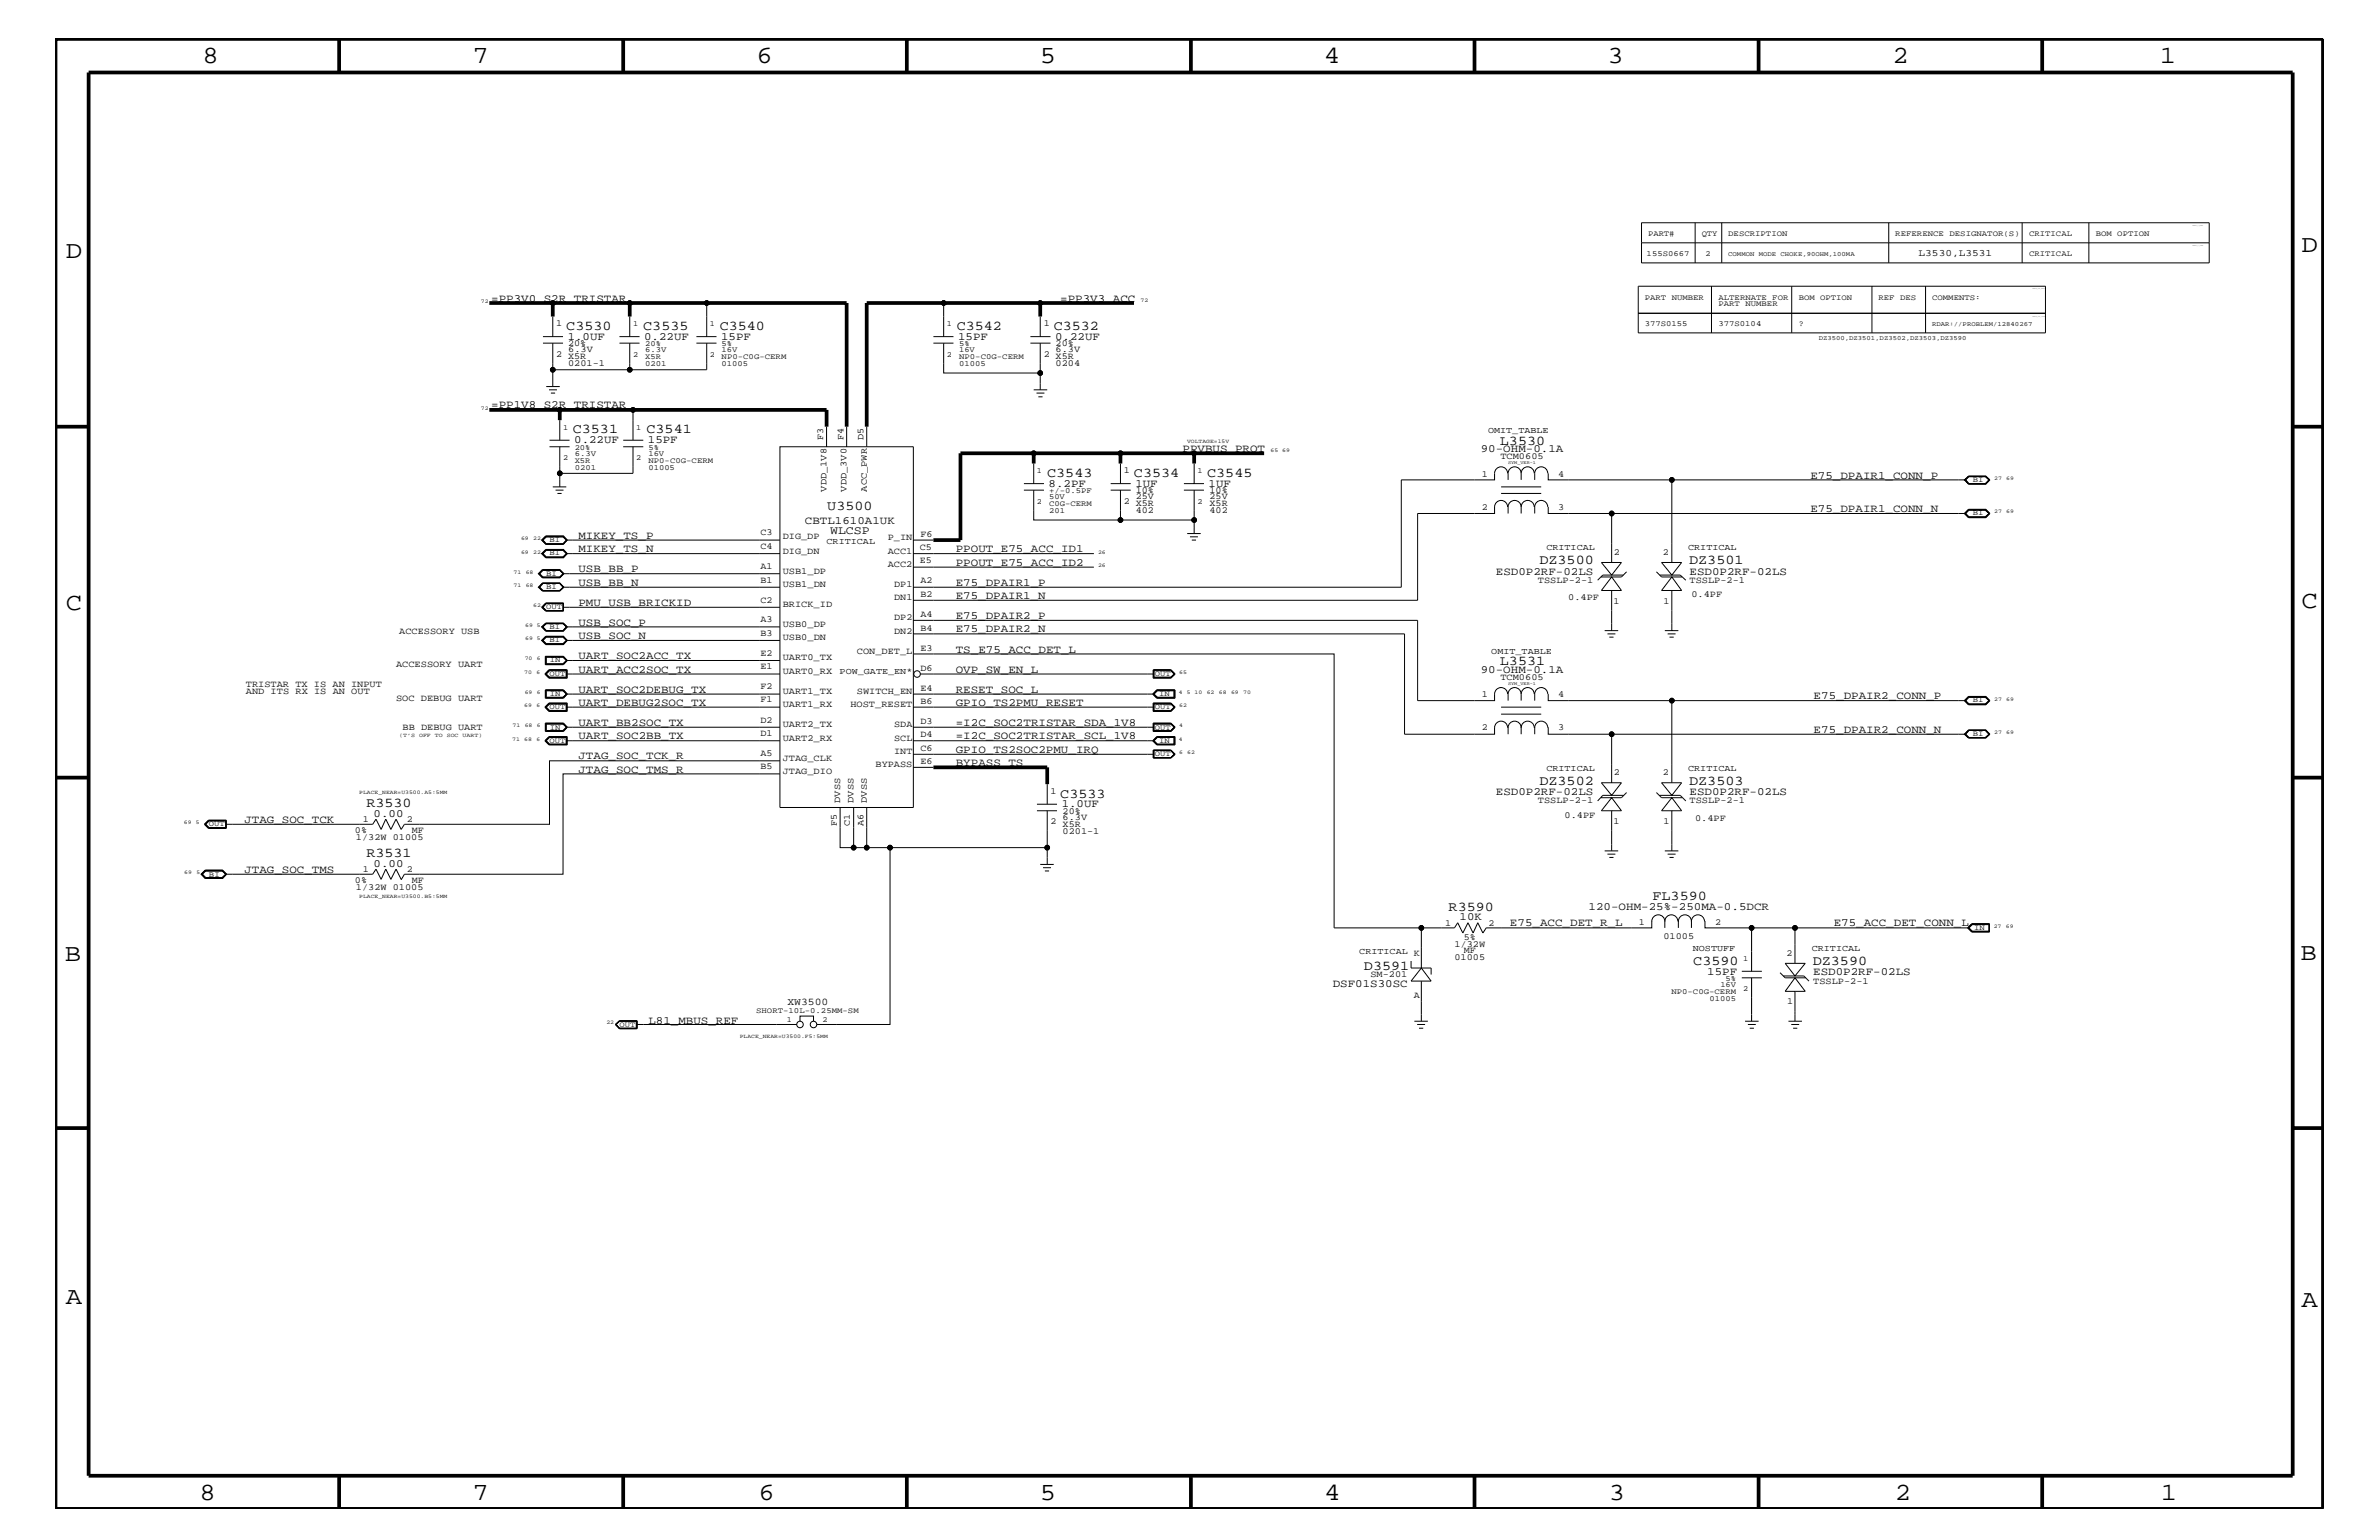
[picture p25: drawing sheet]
<svg xmlns="http://www.w3.org/2000/svg" width="432mm" height="279mm" viewBox="0 0 432 279" stroke-linecap="round" stroke-linejoin="round" font-family="sans-serif">
<defs><g id="words">
<g font-size="4.5">
<text x="36.7" y="11.5">8</text>
<text x="85.8" y="11.5">7</text>
<text x="137.3" y="11.5">6</text>
<text x="188.7" y="11.5">5</text>
<text x="240.3" y="11.5">4</text>
<text x="291.8" y="11.5">3</text>
<text x="343.5" y="11.5">2</text>
<text x="392" y="11.5">1</text>
<text x="11.9" y="46.8">D</text>
<text x="417.7" y="45.7">D</text>
<text x="11.9" y="110.6">C</text>
<text x="417.7" y="110.3">C</text>
<text x="11.8" y="174.3">B</text>
<text x="417.6" y="174.2">B</text>
<text x="11.9" y="236.7">A</text>
<text x="417.7" y="237.1">A</text>
<text x="36.2" y="272.1">8</text>
<text x="85.8" y="272.1">7</text>
<text x="137.7" y="272.1">6</text>
<text x="188.7" y="272.1">5</text>
<text x="240.4" y="272.1">4</text>
<text x="292" y="272.1">3</text>
<text x="343.9" y="272.1">2</text>
<text x="392.2" y="272.1">1</text>
</g>
<g font-size="2.5">
<text x="102.8" y="59.8">C3530</text>
<text x="116.8" y="59.8">C3535</text>
<text x="130.6" y="59.8">C3540</text>
<text x="173.7" y="59.8">C3542</text>
<text x="191.3" y="59.8">C3532</text>
<text x="104" y="78.6">C3531</text>
<text x="117.3" y="78.6">C3541</text>
<text x="272.2" y="80.7">L3530</text>
<text x="190.1" y="86.5">C3543</text>
<text x="205.8" y="86.5">C3534</text>
<text x="219.1" y="86.5">C3545</text>
<text x="150.2" y="92.6">U3500</text>
<text x="279.4" y="102.4">DZ3500</text>
<text x="306.6" y="102.4">DZ3501</text>
<text x="272.2" y="120.7">L3531</text>
<text x="279.4" y="142.4">DZ3502</text>
<text x="306.6" y="142.4">DZ3503</text>
<text x="66.5" y="146.5">R3530</text>
<text x="192.4" y="144.7">C3533</text>
<text x="66.5" y="155.6">R3531</text>
<text x="262.9" y="165.3">R3590</text>
<text x="299.9" y="163.4">FL3590</text>
<text x="247.6" y="176">D3591</text>
<text x="307.3" y="175">C3590</text>
<text x="329" y="175.1">DZ3590</text>
</g>
<text font-size="2.1" x="150.7" y="96.8">WLCSP</text>
<g font-size="2">
<text x="89.2" y="54.7">=PP3V0_S2R_TRISTAR</text>
<text x="192.4" y="54.7">=PP3V3_ACC</text>
<text x="103" y="61.7">1.0UF</text>
<text x="116.9" y="61.7">0.22UF</text>
<text x="130.9" y="61.7">15PF</text>
<text x="173.9" y="61.7">15PF</text>
<text x="191.5" y="61.7">0.22UF</text>
<text x="89.2" y="74.1">=PP1V8_S2R_TRISTAR</text>
<text x="104.2" y="80.5">0.22UF</text>
<text x="117.6" y="80.5">15PF</text>
<text x="214.6" y="82">PPVBUS_PROT</text>
<text x="268.8" y="82">90-OHM-0.1A</text>
<text x="190.3" y="88.3">8.2PF</text>
<text x="206.1" y="88.3">1UF</text>
<text x="219.4" y="88.3">1UF</text>
<text x="328.6" y="86.9">E75_DPAIR1_CONN_P</text>
<text x="146.1" y="95">CBTL1610A1UK</text>
<text x="328.6" y="92.9">E75_DPAIR1_CONN_N</text>
<text x="105" y="97.7">MIKEY_TS_P</text>
<text x="105" y="100.2">MIKEY_TS_N</text>
<text x="173.5" y="100.2">PPOUT_E75_ACC_ID1</text>
<text x="105" y="103.8">USB_BB_P</text>
<text x="105" y="106.3">USB_BB_N</text>
<text x="173.5" y="106.3">E75_DPAIR1_P</text>
<text x="173.5" y="102.6">PPOUT_E75_ACC_ID2</text>
<text x="271.5" y="104.3">ESD0P2RF-02LS</text>
<text x="306.7" y="104.3">ESD0P2RF-02LS</text>
<text x="105" y="109.9">PMU_USB_BRICKID</text>
<text x="105" y="113.6">USB_SOC_P</text>
<text x="173.5" y="112.3">E75_DPAIR2_P</text>
<text x="173.5" y="108.7">E75_DPAIR1_N</text>
<text x="105" y="119.6">UART_SOC2ACC_TX</text>
<text x="105" y="115.9">USB_SOC_N</text>
<text x="173.5" y="114.8">E75_DPAIR2_N</text>
<text x="173.5" y="118.4">TS_E75_ACC_DET_L</text>
<text x="105" y="125.7">UART_SOC2DEBUG_TX</text>
<text x="105" y="122">UART_ACC2SOC_TX</text>
<text x="173.5" y="122">OVP_SW_EN_L</text>
<text x="173.5" y="125.7">RESET_SOC_L</text>
<text x="268.8" y="122">90-OHM-0.1A</text>
<text x="105" y="128">UART_DEBUG2SOC_TX</text>
<text x="105" y="131.7">UART_BB2SOC_TX</text>
<text x="173.5" y="128">GPIO_TS2PMU_RESET</text>
<text x="173.5" y="131.7">=I2C_SOC2TRISTAR_SDA_1V8</text>
<text x="329.2" y="126.9">E75_DPAIR2_CONN_P</text>
<text x="105" y="134.1">UART_SOC2BB_TX</text>
<text x="105" y="137.8">JTAG_SOC_TCK_R</text>
<text x="173.5" y="134.1">=I2C_SOC2TRISTAR_SCL_1V8</text>
<text x="173.5" y="136.6">GPIO_TS2SOC2PMU_IRQ</text>
<text x="329.2" y="133">E75_DPAIR2_CONN_N</text>
<text x="105" y="140.2">JTAG_SOC_TMS_R</text>
<text x="173.5" y="139">BYPASS_TS</text>
<text x="44.4" y="149.3">JTAG_SOC_TCK</text>
<text x="67.8" y="148.2">0.00</text>
<text x="192.7" y="146.5">1.0UF</text>
<text x="271.5" y="144.2">ESD0P2RF-02LS</text>
<text x="306.7" y="144.2">ESD0P2RF-02LS</text>
<text x="44.4" y="158.4">JTAG_SOC_TMS</text>
<text x="67.8" y="157.3">0.00</text>
<text x="264.9" y="167">10K</text>
<text x="288.3" y="165">120-OHM-25%-250MA-0.5DCR</text>
<text x="274.1" y="168.1">E75_ACC_DET_R_L</text>
<text x="332.8" y="168.1">E75_ACC_DET_CONN_L</text>
<text x="241.9" y="179.1">DSF01S30SC</text>
<text x="309.9" y="176.8">15PF</text>
<text x="329.1" y="177">ESD0P2RF-02LS</text>
<text x="117.7" y="185.7">L81_MBUS_REF</text>
</g>
<text font-size="1.9" x="142.9" y="182.4">XW3500</text>
<text font-size="1.8" x="348.2" y="46.5">L3530,L3531</text>
<g font-size="1.7">
<text x="100.9" y="59.2">1</text>
<text x="189.5" y="59.2">1</text>
<text x="100.9" y="64.7">2</text>
<text x="103.1" y="65.1">X5R</text>
<text x="103.1" y="64">6.3V</text>
<text x="103.1" y="62.9">20%</text>
<text x="189.5" y="64.7">2</text>
<text x="191.6" y="62.9">20%</text>
<text x="191.6" y="65.1">X5R</text>
<text x="191.6" y="64">6.3V</text>
<text x="103.1" y="66.4">0201-1</text>
<text x="191.6" y="66.4">0204</text>
<text x="149.4" y="79.9" transform="rotate(-90 149.4 79.9)">F3</text>
<text x="153.1" y="79.9" transform="rotate(-90 153.1 79.9)">F4</text>
<text x="156.7" y="79.9" transform="rotate(-90 156.7 79.9)">D5</text>
<text x="272.3" y="83.3">TCM0605</text>
<text x="150" y="89.2" transform="rotate(-90 150 89.2)">VDD_1V8</text>
<text x="153.7" y="89.2" transform="rotate(-90 153.7 89.2)">VDD_3V0</text>
<text x="157.3" y="89.2" transform="rotate(-90 157.3 89.2)">ACC_PWR</text>
<text x="204" y="85.9">1</text>
<text x="206.2" y="89.5">10%</text>
<text x="219.5" y="89.5">10%</text>
<text x="269" y="86.5">1</text>
<text x="282.8" y="86.5">4</text>
<text x="204" y="91.4">2</text>
<text x="206.2" y="90.6">25V</text>
<text x="206.2" y="91.8">X5R</text>
<text x="206.2" y="93.1">402</text>
<text x="219.5" y="91.8">X5R</text>
<text x="219.5" y="90.6">25V</text>
<text x="219.5" y="93.1">402</text>
<text x="269" y="92.6">2</text>
<text x="282.8" y="92.6">3</text>
<text x="138" y="99.6">C4</text>
<text x="138" y="97.1">C3</text>
<text x="142.1" y="97.7">DIG_DP</text>
<text x="142.1" y="100.4">DIG_DN</text>
<text x="161.1" y="98">P_IN</text>
<text x="161.1" y="100.4">ACC1</text>
<text x="167" y="99.9">C5</text>
<text x="167" y="97.4">F6</text>
<text x="292.9" y="100.7">2</text>
<text x="301.8" y="100.7">2</text>
<text x="138" y="105.7">B1</text>
<text x="138" y="103.2">A1</text>
<text x="142.1" y="104.1">USB1_DP</text>
<text x="142.1" y="106.5">USB1_DN</text>
<text x="161.1" y="102.9">ACC2</text>
<text x="162.3" y="106.5">DP1</text>
<text x="167" y="102.2">E5</text>
<text x="167" y="105.9">A2</text>
<text x="279.1" y="105.8">TSSLP-2-1</text>
<text x="306.7" y="105.8">TSSLP-2-1</text>
<text x="138" y="109.3">C2</text>
<text x="138" y="112.9">A3</text>
<text x="142.1" y="110.2">BRICK_ID</text>
<text x="142.1" y="113.7">USB0_DP</text>
<text x="162.3" y="108.9">DN1</text>
<text x="162.3" y="112.6">DP2</text>
<text x="167" y="108.3">B2</text>
<text x="167" y="112">A4</text>
<text x="284.6" y="108.9">0.4PF</text>
<text x="292.9" y="109.5">1</text>
<text x="301.9" y="109.5">1</text>
<text x="307" y="108.3">0.4PF</text>
<text x="72.5" y="115">ACCESSORY USB</text>
<text x="138" y="119">E2</text>
<text x="138" y="115.3">B3</text>
<text x="142.1" y="119.8">UART0_TX</text>
<text x="142.1" y="116.2">USB0_DN</text>
<text x="155.5" y="118.6">CON_DET_L</text>
<text x="162.3" y="115">DN2</text>
<text x="167" y="118.1">E3</text>
<text x="167" y="114.4">B4</text>
<text x="44.6" y="125.9">AND ITS RX IS AN OUT</text>
<text x="44.6" y="124.7">TRISTAR TX IS AN INPUT</text>
<text x="71.9" y="121">ACCESSORY UART</text>
<text x="138" y="121.4">E1</text>
<text x="138" y="125.1">F2</text>
<text x="142.1" y="125.9">UART1_TX</text>
<text x="142.1" y="122.3">UART0_RX</text>
<text x="155.5" y="125.9">SWITCH_EN</text>
<text x="167" y="121.7">D6</text>
<text x="167" y="125.3">E4</text>
<text x="272.3" y="123.4">TCM0605</text>
<text x="71.9" y="127.1">SOC DEBUG UART</text>
<text x="138" y="127.5">F1</text>
<text x="138" y="131.1">D2</text>
<text x="142.1" y="131.9">UART2_TX</text>
<text x="142.1" y="128.3">UART1_RX</text>
<text x="154.3" y="128.3">HOST_RESET</text>
<text x="162.3" y="131.9">SDA</text>
<text x="167" y="127.7">B6</text>
<text x="167" y="131.3">D3</text>
<text x="269" y="126.5">1</text>
<text x="282.8" y="126.5">4</text>
<text x="73.1" y="132.5">BB DEBUG UART</text>
<text x="138" y="137.2">A5</text>
<text x="138" y="133.5">D1</text>
<text x="142.1" y="134.4">UART2_RX</text>
<text x="162.3" y="136.8">INT</text>
<text x="162.3" y="134.4">SCL</text>
<text x="167" y="136.2">C6</text>
<text x="167" y="133.8">D4</text>
<text x="269" y="132.5">2</text>
<text x="282.8" y="132.5">3</text>
<text x="138" y="139.6">B5</text>
<text x="142.1" y="138">JTAG_CLK</text>
<text x="142.1" y="140.4">JTAG_DIO</text>
<text x="158.9" y="139.2">BYPASS</text>
<text x="167" y="138.6">E6</text>
<text x="292.9" y="140.7">2</text>
<text x="301.8" y="140.7">2</text>
<text x="65.9" y="149.2">1</text>
<text x="73.8" y="149.2">2</text>
<text x="151.9" y="149.9" transform="rotate(-90 151.9 149.9)">F5</text>
<text x="152.5" y="145.7" transform="rotate(-90 152.5 145.7)">DVSS</text>
<text x="154.3" y="149.9" transform="rotate(-90 154.3 149.9)">C1</text>
<text x="154.9" y="145.7" transform="rotate(-90 154.9 145.7)">DVSS</text>
<text x="156.7" y="149.9" transform="rotate(-90 156.7 149.9)">A6</text>
<text x="157.3" y="145.7" transform="rotate(-90 157.3 145.7)">DVSS</text>
<text x="190.7" y="144">1</text>
<text x="190.7" y="149.5">2</text>
<text x="192.9" y="148.8">6.3V</text>
<text x="192.9" y="147.7">20%</text>
<text x="279.1" y="145.7">TSSLP-2-1</text>
<text x="284" y="148.4">0.4PF</text>
<text x="292.9" y="149.5">1</text>
<text x="301.9" y="149.5">1</text>
<text x="306.7" y="145.7">TSSLP-2-1</text>
<text x="307.7" y="149">0.4PF</text>
<text x="64.4" y="151.1">0%</text>
<text x="64.6" y="152.3">1/32W 01005</text>
<text x="74.8" y="151.1">MF</text>
<text x="192.9" y="150.1">X5R</text>
<text x="192.9" y="151.2">0201-1</text>
<text x="64.4" y="160.2">0%</text>
<text x="64.6" y="161.4">1/32W 01005</text>
<text x="65.9" y="158.3">1</text>
<text x="73.8" y="158.3">2</text>
<text x="74.8" y="160.2">MF</text>
<text x="297.4" y="167.8">1</text>
<text x="311.3" y="167.8">2</text>
<text x="262.3" y="168">1</text>
<text x="264" y="171.7">1/32W</text>
<text x="265.7" y="172.9">MF</text>
<text x="265.7" y="170.5">5%</text>
<text x="270.2" y="168">2</text>
<text x="301.9" y="170.3">01005</text>
<text x="324.3" y="173.4">2</text>
<text x="248.8" y="177.3">SM-201</text>
<text x="264" y="174.2">01005</text>
<text x="329.1" y="178.5">TSSLP-2-1</text>
<text x="256.6" y="181">A</text>
<text x="324.4" y="182.2">1</text>
</g>
<g font-size="1.6">
<text x="270.1" y="78.6">OMIT_TABLE</text>
<text x="150" y="98.7">CRITICAL</text>
<text x="280.7" y="99.9">CRITICAL</text>
<text x="306.4" y="99.9">CRITICAL</text>
<text x="270.7" y="118.6">OMIT_TABLE</text>
<text x="152.4" y="122.3">POW_GATE_EN*</text>
<text x="280.7" y="139.8">CRITICAL</text>
<text x="306.4" y="139.8">CRITICAL</text>
<text x="246.7" y="173.2">CRITICAL K</text>
<text x="307.3" y="172.6">NOSTUFF</text>
<text x="328.8" y="172.6">CRITICAL</text>
</g>
<g font-size="1.4">
<text x="298.9" y="46.5">155S0667</text>
<text x="299.1" y="42.9">PART#</text>
<text x="308.9" y="42.9">QTY</text>
<text x="309.6" y="46.5">2</text>
<text x="313.7" y="42.9">DESCRIPTION</text>
<text x="344" y="42.9">REFERENCE DESIGNATOR(S)</text>
<text x="368.3" y="42.9">CRITICAL</text>
<text x="368.3" y="46.5">CRITICAL</text>
<text x="380.4" y="42.9">BOM OPTION</text>
<text x="114.9" y="59.2">1</text>
<text x="128.9" y="59.2">1</text>
<text x="171.9" y="59.2">1</text>
<text x="298.5" y="59.2">377S0155</text>
<text x="298.5" y="54.4">PART NUMBER</text>
<text x="311.9" y="59.2">377S0104</text>
<text x="311.9" y="54.4">ALTERNATE FOR</text>
<text x="311.9" y="55.6">PART NUMBER</text>
<text x="326.5" y="54.4">BOM OPTION</text>
<text x="326.5" y="59.2">?</text>
<text x="341" y="54.4">REF DES</text>
<text x="350.7" y="54.4">COMMENTS:</text>
<text x="114.9" y="64.7">2</text>
<text x="117.1" y="65.1">X5R</text>
<text x="117.1" y="62.9">20%</text>
<text x="117.1" y="64">6.3V</text>
<text x="128.9" y="64.7">2</text>
<text x="131" y="64">16V</text>
<text x="131" y="65.1">NP0-C0G-CERM</text>
<text x="131" y="62.9">5%</text>
<text x="171.9" y="64.7">2</text>
<text x="174.1" y="64">16V</text>
<text x="174.1" y="65.1">NP0-C0G-CERM</text>
<text x="174.1" y="62.9">5%</text>
<text x="117.1" y="66.4">0201</text>
<text x="131" y="66.4">01005</text>
<text x="174.1" y="66.4">01005</text>
<text x="102.2" y="78">1</text>
<text x="102.2" y="83.5">2</text>
<text x="104.3" y="81.6">20%</text>
<text x="104.3" y="83.9">X5R</text>
<text x="104.3" y="82.7">6.3V</text>
<text x="115.5" y="78">1</text>
<text x="115.5" y="83.5">2</text>
<text x="117.7" y="83.9">NP0-C0G-CERM</text>
<text x="117.7" y="82.7">16V</text>
<text x="117.7" y="81.6">5%</text>
<text x="104.3" y="85.2">0201</text>
<text x="117.7" y="85.2">01005</text>
<text x="188.2" y="85.9">1</text>
<text x="190.4" y="89.5">+/-0.5PF</text>
<text x="217.3" y="85.9">1</text>
<text x="358.1" y="87.5">BI</text>
<text x="188.2" y="91.4">2</text>
<text x="190.4" y="90.6">50V</text>
<text x="190.4" y="91.8">C0G-CERM</text>
<text x="190.4" y="93.1">201</text>
<text x="217.3" y="91.4">2</text>
<text x="358.1" y="93.5">BI</text>
<text x="99.7" y="98.4">BI</text>
<text x="99.7" y="100.8">BI</text>
<text x="99.1" y="104.4">BI</text>
<text x="99.1" y="106.9">BI</text>
<text x="99.1" y="110.5">OUT</text>
<text x="99.7" y="114.2">BI</text>
<text x="99.7" y="116.5">BI</text>
<text x="99.7" y="122.6">OUT</text>
<text x="99.8" y="120.2">IN</text>
<text x="209.6" y="122.6">OUT</text>
<text x="99.7" y="128.7">OUT</text>
<text x="99.8" y="126.3">IN</text>
<text x="209.6" y="128.7">OUT</text>
<text x="210.4" y="126.3">IN</text>
<text x="358.1" y="127.5">BI</text>
<text x="99.7" y="134.7">OUT</text>
<text x="99.8" y="132.4">IN</text>
<text x="209.6" y="137.2">OUT</text>
<text x="209.6" y="132.4">OUT</text>
<text x="210.4" y="134.7">IN</text>
<text x="358.1" y="133.5">BI</text>
<text x="37.9" y="149.9">OUT</text>
<text x="37.9" y="159">BI</text>
<text x="358.3" y="168.7">IN</text>
<text x="312.3" y="179.1">16V</text>
<text x="313.2" y="178">5%</text>
<text x="316.4" y="174.4">1</text>
<text x="316.4" y="179.9">2</text>
<text x="137.2" y="183.8">SHORT-10L-0.25MM-SM</text>
<text x="142.8" y="185.4">1</text>
<text x="149.3" y="185.4">2</text>
<text x="303.4" y="180.4">NP0-C0G-CERM</text>
<text x="310.3" y="181.6">01005</text>
<text x="112.4" y="186.3">OUT</text>
</g>
<g font-size="1.2">
<text x="313.7" y="46.5">COMMON MODE CHOKE,90OHM,100MA</text>
<text x="350.7" y="59.2">RDAR://PROBLEM/12840267</text>
<text x="330.1" y="61.7">DZ3500,DZ3501,DZ3502,DZ3503,DZ3590</text>
</g>
<g font-size="1">
<text x="87.3" y="55">72</text>
<text x="207" y="54.7">72</text>
<text x="87.3" y="74.4">72</text>
<text x="215.5" y="80.5">VOLTAGE=15V</text>
<text x="230.6" y="82">65 69</text>
<text x="361.9" y="87.1">27</text>
<text x="364.2" y="87.1">69</text>
<text x="361.9" y="93.2">27</text>
<text x="364.2" y="93.2">69</text>
<text x="94.6" y="98">69</text>
<text x="94.6" y="100.4">69</text>
<text x="96.8" y="98">22</text>
<text x="96.8" y="100.4">22</text>
<text x="199.3" y="100.4">26</text>
<text x="93.2" y="104.1">71</text>
<text x="93.2" y="106.5">71</text>
<text x="95.4" y="104.1">68</text>
<text x="95.4" y="106.5">68</text>
<text x="199.3" y="102.9">26</text>
<text x="95.3" y="113.7">69 5</text>
<text x="96.8" y="110.2">62</text>
<text x="95.2" y="119.8">70</text>
<text x="95.3" y="116.2">69 5</text>
<text x="97.5" y="119.8">6</text>
<text x="95.2" y="122.3">70</text>
<text x="95.2" y="125.9">69</text>
<text x="97.4" y="122.3">6</text>
<text x="97.5" y="125.9">6</text>
<text x="214" y="125.9">4</text>
<text x="214" y="122.3">65</text>
<text x="215.4" y="125.9">5</text>
<text x="216.8" y="125.9">10</text>
<text x="219" y="125.9">62</text>
<text x="221.2" y="125.9">68</text>
<text x="223.4" y="125.9">69</text>
<text x="225.6" y="125.9">70</text>
<text x="93" y="131.9">71</text>
<text x="95.2" y="128.3">69</text>
<text x="95.2" y="131.9">68</text>
<text x="97.4" y="128.3">6</text>
<text x="97.5" y="131.9">6</text>
<text x="214" y="131.9">4</text>
<text x="214" y="128.3">62</text>
<text x="361.9" y="127.1">27</text>
<text x="364.2" y="127.1">69</text>
<text x="72.5" y="133.8">(T’S</text>
<text x="76.1" y="133.8">OFF</text>
<text x="78.9" y="133.8">TO</text>
<text x="81.1" y="133.8">SOC</text>
<text x="84" y="133.8">UART)</text>
<text x="93" y="134.4">71</text>
<text x="95.2" y="134.4">68</text>
<text x="97.4" y="134.4">6</text>
<text x="214" y="134.4">4</text>
<text x="214" y="136.8">6</text>
<text x="215.5" y="136.8">62</text>
<text x="361.9" y="133.2">27</text>
<text x="364.2" y="133.2">69</text>
<text x="33.4" y="149.5">69</text>
<text x="35.6" y="149.5">5</text>
<text x="65.2" y="144">PLACE_NEAR=U3500.A5:5MM</text>
<text x="33.4" y="158.6">69</text>
<text x="35.6" y="158.6">5</text>
<text x="65.2" y="162.8">PLACE_NEAR=U3500.B5:5MM</text>
<text x="361.9" y="168.3">27</text>
<text x="364.1" y="168.3">69</text>
<text x="110.1" y="185.9">22</text>
<text x="134.3" y="188.3">PLACE_NEAR=U3500.F5:5MM</text>
</g>
<g font-size=".8">
<text x="273.7" y="84.2">SYM_VER-1</text>
<text x="273.7" y="124.2">SYM_VER-1</text>
</g>
</g></defs>
<g fill="none" stroke="#000" stroke-width=".18">
<path d="M100.3 57.4v3.7M114.3 57.4v3.7M128.3 55v6.1M171.3 55v6.1M188.8 57.4v3.7M297.3 51.9h74v8.5h-74zM297.3 56.8h74M297.9 40.4h103.1v7.3h-103.1zM297.9 44.1h103.1M307.7 40.4v7.3M310.6 51.9v8.5M312.5 40.4v7.3"/>
<path d="M325.2 51.9v8.5M339.8 51.9v8.5M342.8 40.4v7.3M349.5 51.9v8.5M367 40.4v7.3M379.1 40.4v7.3M98.6 62.3h3.6M98.6 61.1h3.6M99.1 70.1h2.5M99.7 70.7h1.4M99.7 79.9h3.7M100 71.3h.8"/>
<path d="M100.3 62.3v7.8M100.3 67.1h14M101.6 76.2v3.7M112.4 62.3h3.7M112.4 61.1h3.7M113.1 79.9h3.7M114.3 62.3v4.8h14v-4.8M114.9 74.4v5.5M126.4 62.3h3.6M126.4 61.1h3.6M150 77.4v3.7M153.7 77.4v3.7"/>
<path d="M157.3 77.4v3.7M169.4 62.3h3.7M169.4 61.1h3.7M171.3 62.3v5.4h17.5v3M187 62.3h3.7M187 61.1h3.7M187.6 70.7h2.5M188.1 71.3h1.5M188.5 72h.7M188.8 62.3v5.4M99.1 99.8h3.1l.8 .6-.8 .7h-3.1l-.7-.7zM99.1 97.4h3.1l.6 .6h38.8"/>
<path d="M99.1 97.4h3.1l.7 .6-.7 .7h-3.1M99.1 97.4l-.6 .6 .6 .7M99.1 97.4l-.5 .6 .5 .7M99.1 99.8h3.1l.7 .6-.7 .7h-3.1l-.6-.7zM99.7 81.1h3.7M100.3 88.3h2.5M100.8 88.9h1.5M101.2 89.5h.7M101.6 81.1v7.2M102.8 98l-.6 .7h-3.1M103 98l-.8-.7h-3.1l-.7 .7 .7 .7M103 98l-.8 .7h-3.1"/>
<path d="M103 98l-.7-.8h-3.2l-.8 .8 .8 .7M103 98l-.7 .7h-3.2M113.1 81.1h3.7M114.9 81.1v4.8h-13.3M141.6 81.1h24.2v65.4h-24.2zM165.8 98h3.6M185.8 88.9h3.7M185.8 87.7h3.7M187.6 88.9v5.4h15.8v-5.4M187.6 84.1v3.6M201.6 88.9h3.6M201.6 87.7h3.6"/>
<path d="M203.4 84.1v3.6M203.4 94.3h13.3M214.9 88.9h3.6M214.9 87.7h3.6M215.5 96.8h2.4M216 97.4h1.4M216.3 98h.8M216.7 84.1v3.6M216.7 88.9v7.9M272.5 88.3h7.2M272.5 89.5h7.2M273.6 85.9a1.19 1.19 0 0 0-1.1-1.2 1.19 1.19 0 0 0-1.2 1.2v1.2h-17v19.4h-88.5"/>
<path d="M273.6 92a1.19 1.19 0 0 0-1.1-1.2 1.19 1.19 0 0 0-1.2 1.2v1.2h-14v15.7h-91.5M276.1 92a1.19 1.19 0 0 0-1.2-1.2 1.19 1.19 0 0 0-1.2 1.2v1.2M276.1 92a1.19 1.19 0 0 1 1.2-1.2 1.19 1.19 0 0 1 1.2 1.2M276.1 85.9a1.19 1.19 0 0 1 1.2-1.2 1.19 1.19 0 0 1 1.2 1.2M276.1 85.9a1.19 1.19 0 0 0-1.2-1.2 1.19 1.19 0 0 0-1.2 1.2v1.2M276.1 85.9v1.2M276.1 92v1.2M280.9 92a1.19 1.19 0 0 0-1.2-1.2 1.19 1.19 0 0 0-1.1 1.2v1.2M280.9 85.9a1.19 1.19 0 0 0-1.2-1.2 1.19 1.19 0 0 0-1.1 1.2v1.2M281 92v1.2h11.5M281 85.9v1.2h22.4M356.5 93.2l.8-.8h3.1l.8 .8-.8 .7h-3.1z"/>
<path d="M356.7 87.1l.6-.6h3.1l.6 .6-.6 .6h-3.1zM356.8 93.2l.6-.6h2.9l.7 .6-.7 .6h-2.9zM356.8 87.1l.6-.6h2.9l.7 .6-.7 .6h-2.9zM356.8 87.1h-53.4v15M356.8 93.2h-64.3v8.9M357.3 92.5h3.1l.6 .7M357.3 92.5h3.1l.7 .7-.7 .6h-3.1M357.3 92.5l-.7 .7 .7 .6M357.3 92.5l-.6 .7 .6 .6M357.3 86.4h3.1l.7 .7-.7 .7h-3.1M357.3 86.4h3.1l.8 .7-.8 .7h-3.1M357.3 86.4l-.8 .7 .8 .7"/>
<path d="M357.3 86.4l-.7 .7 .7 .7M361 93.2l-.6 .6h-3.1M98.3 100.4l.8-.7h3.2l.7 .7-.7 .8h-3.2zM98.5 103.4h3.1l.7 .7-.7 .7h-3.1M98.5 103.3h3.1l.8 .8-.8 .7h-3.1l-.8-.7zM98.5 103.4l-.7 .7 .7 .7M98.5 103.4l-.6 .7 .6 .7M98.5 105.9h3.1l.7 .6-.7 .6h-3.1l-.6-.6zM98.5 105.8h3.1l.7 .7M98.5 105.8h3.1l.8 .7-.8 .7h-3.1M98.5 105.8l-.8 .7 .8 .7M98.5 105.8l-.7 .7 .7 .7"/>
<path d="M99 119.1h3.3l.7 .7-.7 .8h-3.3zM99.1 113.1h3.1l.8 .6M99.1 113.1h3.2l.7 .6M99.1 113.1l-.8 .6 .8 .8M99.1 113.1l-.7 .6 .7 .8M99.1 115.5h3.1l.8 .7-.8 .7h-3.1l-.7-.7zM99.1 115.4h3.2l.7 .8-.7 .8h-3.2l-.8-.8zM99.1 109.4l-.8 .8 .8 .7M99.1 109.4h3.2v1.5h-3.2M99.1 109.4l-.7 .8 .7 .7M99.1 109.5l-.5 .7 .5 .6M99.1 113.1h3.1l.6 .6h38.8"/>
<path d="M99.1 113.1h3.1l.7 .6-.7 .7h-3.1M99.1 113.1l-.6 .6 .6 .7M99.1 113.1l-.5 .6 .5 .7M99.1 115.5h3.1l.7 .7-.7 .7h-3.1l-.6-.7zM99.1 109.5l-.6 .7 .6 .6M99.1 109.5h3.1v1.3h-3.1M99.1 119.2h3.1l.6 .6-.6 .6h-3.1zM102.2 104.1l-.6 .6h-3l-.6-.6 .6-.6h3l.6 .6h39.4M102.2 106.5l-.6 .6h-3l-.6-.6 .6-.6h3l.6 .6h39.4M102.2 110.2h39.4M102.2 119.2h-3.1v1.3h3.1M102.2 119.2l.7 .6-.7 .7"/>
<path d="M102.2 119.2l.8 .6M102.3 106.5l-.7 .7h-3.1M102.8 100.4l-.6 .6h-3.1l-.5-.6 .5-.5h3.1l.6 .5h38.8M102.8 113.7l-.6 .7h-3.1M102.8 116.2l-.6 .6h-3.1l-.5-.6 .5-.6h3.1l.6 .6h38.8M102.8 119.8h38.8M103 113.7l-.8 .8h-3.1M103 113.7l-.7 .8h-3.2M103 119.8l-.8 .7M165.8 112.6h91.5v14.5h14v-1.2a1.19 1.19 0 0 1 1.2-1.2 1.19 1.19 0 0 1 1.1 1.2M165.8 115h89.1v18.2h16.4v-1.3M165.8 118.6h76.3v49.7h15.9"/>
<path d="M165.8 100.4h32.7M165.8 102.9h32.7M290.7 102.1h3.6l-1.8 2.2zM291.3 114.4h2.4M291.8 115h1.4M292.1 115.6h.8M292.5 104.7l1.8 2.4h-3.6zM292.5 107.1v7.3M294.6 104.3h-3.7l-.9 1M295.2 103.7l-.9 1h-3.7M300.7 103.7l.9 1h3.7M301.2 104.3h3.8l1 1"/>
<path d="M301.6 102.1h3.6l-1.8 2.2zM302.2 114.4h2.4M302.7 115h1.4M303 115.6h.8M303.4 104.7l1.8 2.4h-3.6zM303.4 107.1v7.3M98.9 128.3l.8-.8h3.3v1.6h-3.3zM98.9 134.4l.8-.8h3.3v1.6h-3.3zM99 125.2h3.3l.7 .7-.7 .8h-3.3zM99 131.2h3.3l.7 .7-.7 .8h-3.3zM99.1 128.3l.6-.6h3.1v1.3h-3.1zM99.1 122.3l.6-.7h3.1v1.3h-3.1z"/>
<path d="M99.1 126.5h3.1M99.1 125.3h3.1l.7 .6-.7 .6M99.1 125.2v1.4h3.1l.8-.7M99.1 131.3h3.1M99.1 131.3v1.2h3.1l.6-.6M99.7 121.5h3.3v1.5h-3.3l-.8-.7zM99.7 121.5l-.7 .8 .7 .7h3.2v-1.5M99.7 129.1l-.7-.8 .7-.7h3.2v1.5M99.7 133.7h3.2v1.4h-3.2l-.7-.7zM99.7 127.7l-.6 .6 .6 .6h3.1M99.7 133.7l-.6 .7 .6 .7M102.2 125.2l.8 .7"/>
<path d="M102.2 131.3l.7 .6-.7 .7h-3.1M102.2 131.3l.6 .6M102.8 121.7h-3.1l-.6 .6 .6 .6M102.8 133.8h-3.1l-.6 .6 .6 .6h3.1M102.8 133.7v1.4M102.8 128.3h38.8M102.8 125.9l-.6 .6M102.8 125.9l-.6-.6h-3.1v1.2M102.8 125.9h38.8M102.8 122.3h38.8M102.8 131.9h38.8M102.8 134.4h38.8"/>
<path d="M103 131.9l-.8-.6h-3.1v1.4M103 131.9l-.8 .8M141.6 138h-41.9v11.5h-26.3l-.6 1-.9-1.9-.9 1.9-1-1.9-.8 1.9-1-1.9-.6 .9h-26.6M165.8 136.8h43.7M165.8 128.3h43.7M165.8 125.9h43.7M165.8 131.9h43.7M165.8 134.4h43.7M165.8 139.2h3.6M167 122.3h42.5M209.2 134.4l.8-.8h3.3v1.6h-3.3zM209.3 136.1h3.2l.8 .7-.8 .7h-3.2z"/>
<path d="M209.3 121.5h3.2l.8 .8-.8 .7h-3.2zM209.3 127.5h3.2l.8 .8-.8 .8h-3.2zM209.3 131.2h3.2l.8 .7-.8 .8h-3.2zM209.3 134.4l.7-.7h3.2v1.4h-3.2zM209.4 121.5v1.5h3.1l.8-.7M209.4 136.1v1.4M209.4 137.4h3.1M209.4 136.2h3.1M209.4 127.7h3.1M209.4 122.9h3.1M209.4 121.6h3.1l.7 .7-.7 .6M209.4 131.3h3.1"/>
<path d="M209.5 131.3v1.2h3l.6-.6-.6-.6M209.5 122.9v-1.2h3l.6 .6-.6 .6M209.5 127.7v1.2h3l.6-.6-.6-.6M209.5 136.2v1.2M209.5 134.4l.6 .6h3M209.5 125.9l.6 .6M210 125.2h3.3v1.5h-3.3l-.8-.8zM210 125.2l-.7 .7 .7 .7h3.2v-1.4M210.1 125.3h3v1.2h-3l-.7-.6zM210.1 133.7l-.7 .7 .7 .7M212.5 136.2l.6 .6-.6 .6M212.5 136.2l.7 .6-.7 .6"/>
<path d="M212.5 127.7l.7 .6-.7 .7h-3.1M212.5 131.3l.7 .6-.7 .7h-3.1M213.1 125.3h-3l-.6 .6M213.1 133.8h-3l-.6 .6M213.1 133.7v1.4M213.3 128.3l-.8-.7h-3.1v1.5M213.3 131.9l-.8-.6h-3.1v1.4M271.3 132a1.19 1.19 0 0 1 1.2-1.2 1.19 1.19 0 0 1 1.1 1.2M272.5 128.3h7.2M272.5 129.6h7.2M273.7 132a1.19 1.19 0 0 1 1.2-1.2 1.19 1.19 0 0 1 1.2 1.2 1.19 1.19 0 0 1 1.2-1.2 1.19 1.19 0 0 1 1.2 1.2M273.7 131.9v1.3"/>
<path d="M276.1 125.9a1.19 1.19 0 0 1 1.2-1.2 1.19 1.19 0 0 1 1.2 1.2M276.1 125.9a1.19 1.19 0 0 0-1.2-1.2 1.19 1.19 0 0 0-1.2 1.2v1.2M276.1 125.9v1.2M276.1 131.9v1.3M278.6 132a1.19 1.19 0 0 1 1.1-1.2 1.19 1.19 0 0 1 1.2 1.2M278.6 131.9v1.3M280.9 125.9a1.19 1.19 0 0 0-1.2-1.2 1.19 1.19 0 0 0-1.1 1.2v1.2M281 131.9v1.3h11.5M281 125.9v1.2h22.4M356.8 127.1l.6-.6h2.9l.7 .6-.7 .6h-2.9zM356.8 127.1h-53.4v14.9M356.8 133.2h-64.3v8.8"/>
<path d="M357.3 126.4h3.1l.6 .7M357.3 126.4h3.1l.7 .7-.7 .7h-3.1M357.3 126.4h3.1l.8 .7-.8 .8h-3.1l-.8-.8zM357.3 126.4l-.7 .7 .7 .7M357.3 126.4l-.6 .7 .6 .7M357.3 132.5h3.1l.6 .7-.6 .6h-3.1l-.6-.6zM357.3 132.4h3.1l.7 .8-.7 .7h-3.1M357.3 132.4h3.1l.8 .8-.8 .7h-3.1M357.3 132.4l-.8 .8 .8 .7M357.3 132.4l-.7 .8 .7 .7M357.4 132.5h2.9l.7 .7-.7 .6h-2.9l-.6-.6zM361 127.1l-.6 .7h-3.1"/>
<path d="M36.7 158.6l.6-.6h3.1l.6 .6-.6 .7h-3.1zM37.1 149.5l.7-.7h3.3v1.5h-3.3zM37.3 157.9h3.1l.7 .7-.7 .8h-3.1l-.7-.8zM37.3 157.8h3.1l.7 .8-.7 .8h-3.1l-.8-.8zM37.9 148.9l-.6 .6 .6 .7M41 149h-3.1l-.6 .5 .6 .6h3.1M41 158.6l-.7 .6h-3l-.6-.6 .6-.6h3l.7 .6h26.6l.6-.9 1 1.8 .8-1.8 1 1.8 .9-1.8 .9 1.8M41 148.9v1.3M41.1 148.9h-3.3l-.6 .6 .6 .7h3.3M141.6 140.4h-39.4v18.2h-28.8l-.6 1M152.5 146.5v7.3h2.4v-7.3M154.9 153.8h2.4"/>
<path d="M157.3 153.8h4.2v32.1h-13.2M157.3 146.5v7.3M188.2 147.1h3.7M188.2 145.9h3.7M188.8 156.8h2.5M189.3 157.4h1.5M189.7 158h.7M190.1 147.1v6.7h-28.6M190.1 142.3v3.6M190.1 153.8v3M290.7 142h3.6l-1.8 2.3zM291.3 154.4h2.4"/>
<path d="M291.8 155h1.4M292.1 155.6h.8M292.5 144.7l1.8 2.4h-3.6zM292.5 147.1v7.3M294.6 144.3h-3.7l-.9 1M295.2 143.8l-.9 .9h-3.7M300.7 143.8l.9 .9h3.7M301.2 144.3h3.8l1 1M301.6 142h3.6l-1.8 2.3zM302.2 154.4h2.4M302.7 155h1.4M303 155.6h.8"/>
<path d="M303.4 144.7l1.8 2.4h-3.6zM303.4 147.1v7.3M256.1 174.4v1.2h3.7v1.2M258 178v7.3M299.8 167.1v1.2h-30.1l-.5 1-1-1.9-.8 1.9-1-1.9-.9 1.9-.9-1.9-.6 .9h-6v7.3l-1.9 2.4h3.7l-1.8-2.4M299.8 167.2a1.19 1.19 0 0 1 1.2-1.2 1.19 1.19 0 0 1 1.2 1.2 1.19 1.19 0 0 1 1.2-1.2 1.19 1.19 0 0 1 1.1 1.2M302.2 167.1v1.2M304.6 167.2a1.19 1.19 0 0 1 1.2-1.2 1.19 1.19 0 0 1 1.2 1.2 1.19 1.19 0 0 1 1.2-1.2 1.19 1.19 0 0 1 1.2 1.2M304.6 167.1v1.2M307 167.1v1.2M309.5 167.1v1.2h8.4M316.1 177.4h3.7"/>
<path d="M316.1 176.2h3.7M317.9 177.4v7.9M323.1 176.5l.9 .9h3.7M323.7 177.1h3.7l.9 .9M324 174.8h3.7l-1.9 2.3zM325.8 177.4l1.9 2.5h-3.7zM325.8 168.3h-7.9v7.9M325.8 168.3v6.5M325.8 179.9v5.4M325.8 168.3h31.6M357.4 168.3l.6 .6h3M357.9 167.6h3.2v1.5h-3.2l-.8-.8z"/>
<path d="M358 167.7l-.7 .6 .7 .7M361 167.7v1.3M361 167.8h-3l-.6 .5M361.1 167.7h-3.2l-.7 .6 .7 .7h3.2M111.8 185.9l.6 .6M111.8 185.9l.6 .7M112.4 185.3l-.6 .6 .6 .6M112.4 185.3h3.2M112.4 186.5h3.2M112.4 185.2l-.7 .7 .7 .7M112.4 185.2h3.3v1.4h-3.3M112.4 185.2l-.6 .7"/>
<path d="M112.4 185.3l-.6 .6M115.5 185.9h29.1M115.5 185.3v1.2M115.6 185.2v1.4M145.2 185.3v-1h2.5v1M256.7 185.3h2.5M257.2 185.9h1.5M257.6 186.5h.7M316.7 185.3h2.5M317.2 185.9h1.5M317.6 186.5h.7M324.6 185.3h2.5"/>
<path d="M325.1 185.9h1.5M325.5 186.5h.7"/>
<circle cx="100.3" cy="55" r=".42"/>
<circle cx="114.3" cy="55" r=".42"/>
<circle cx="128.3" cy="55" r=".42"/>
<circle cx="171.3" cy="55" r=".42"/>
<circle cx="188.8" cy="55" r=".42"/>
<circle cx="100.3" cy="67.1" r=".42"/>
<circle cx="101.6" cy="74.4" r=".42"/>
<circle cx="114.3" cy="67.1" r=".42"/>
<circle cx="114.9" cy="74.4" r=".42"/>
<circle cx="188.8" cy="67.7" r=".42"/>
<circle cx="101.6" cy="85.9" r=".42"/>
<circle cx="187.6" cy="82.2" r=".42"/>
<circle cx="203.4" cy="82.2" r=".42"/>
<circle cx="203.4" cy="94.3" r=".42"/>
<circle cx="216.7" cy="82.2" r=".42"/>
<circle cx="216.7" cy="94.3" r=".42"/>
<circle cx="292.5" cy="93.2" r=".42"/>
<circle cx="303.4" cy="87.1" r=".42"/>
<circle cx="166.5" cy="122.3" r=".59"/>
<circle cx="292.5" cy="133.2" r=".42"/>
<circle cx="303.4" cy="127.1" r=".42"/>
<circle cx="154.9" cy="153.8" r=".42"/>
<circle cx="157.3" cy="153.8" r=".42"/>
<circle cx="161.5" cy="153.8" r=".42"/>
<circle cx="190.1" cy="153.8" r=".42"/>
<circle cx="258" cy="168.3" r=".42"/>
<circle cx="317.9" cy="168.3" r=".42"/>
<circle cx="325.8" cy="168.3" r=".42"/>
<circle cx="145.2" cy="185.9" r=".59"/>
<circle cx="147.7" cy="185.9" r=".59"/>
</g>
<g fill="none" stroke="#000" stroke-width=".68" stroke-linecap="butt">
<path d="M10.1 7.1h411.5v266.7h-411.5zM16.1 13.2h400v254.5h-400zM61.6 7.1v6.1M113.1 7.1v6.1M164.6 7.1v6.1M216.2 7.1v6.1M267.6 7.1v6.1M319.2 7.1v6.1M370.7 7.1v6.1M88.8 55h11.5v2.4M100.3 55h14M114.3 57.4v-2.4h39.4v22.4"/>
<path d="M188.8 55h-31.5v22.4M205.8 55h-17v2.4M10.1 77.4h6M88.8 74.4h12.8v1.8M101.6 74.4h48.4v3M416.1 77.4h5.5M187.6 84.1v-1.9h-13.3v15.8h-4.9M187.6 82.2h15.8v1.9M203.4 82.2h26M216.7 82.2v1.9M169.4 139.2h20.7v3.1M10.1 141.1h6"/>
<path d="M416.1 141.1h5.5M10.1 204.7h6M416.1 204.7h5.5M61.6 267.7v6.1M113.1 267.7v6.1M164.6 267.7v6.1M216.2 268v5.8M267.6 267.7v6.1M319.2 267.7v6.1M370.7 267.7v6.1"/>
</g>
<g fill="#000">
<circle cx="100.3" cy="55" r=".42"/>
<circle cx="114.3" cy="55" r=".42"/>
<circle cx="128.3" cy="55" r=".42"/>
<circle cx="171.3" cy="55" r=".42"/>
<circle cx="188.8" cy="55" r=".42"/>
<circle cx="100.3" cy="67.1" r=".42"/>
<circle cx="101.6" cy="74.4" r=".42"/>
<circle cx="114.3" cy="67.1" r=".42"/>
<circle cx="114.9" cy="74.4" r=".42"/>
<circle cx="188.8" cy="67.7" r=".42"/>
<circle cx="101.6" cy="85.9" r=".42"/>
<circle cx="187.6" cy="82.2" r=".42"/>
<circle cx="203.4" cy="82.2" r=".42"/>
<circle cx="203.4" cy="94.3" r=".42"/>
<circle cx="216.7" cy="82.2" r=".42"/>
<circle cx="216.7" cy="94.3" r=".42"/>
<circle cx="292.5" cy="93.2" r=".42"/>
<circle cx="303.4" cy="87.1" r=".42"/>
<circle cx="292.5" cy="133.2" r=".42"/>
<circle cx="303.4" cy="127.1" r=".42"/>
<circle cx="154.9" cy="153.8" r=".42"/>
<circle cx="157.3" cy="153.8" r=".42"/>
<circle cx="161.5" cy="153.8" r=".42"/>
<circle cx="190.1" cy="153.8" r=".42"/>
<circle cx="258" cy="168.3" r=".42"/>
<circle cx="317.9" cy="168.3" r=".42"/>
<circle cx="325.8" cy="168.3" r=".42"/>
</g>
<use href="#words"/>
</svg>
